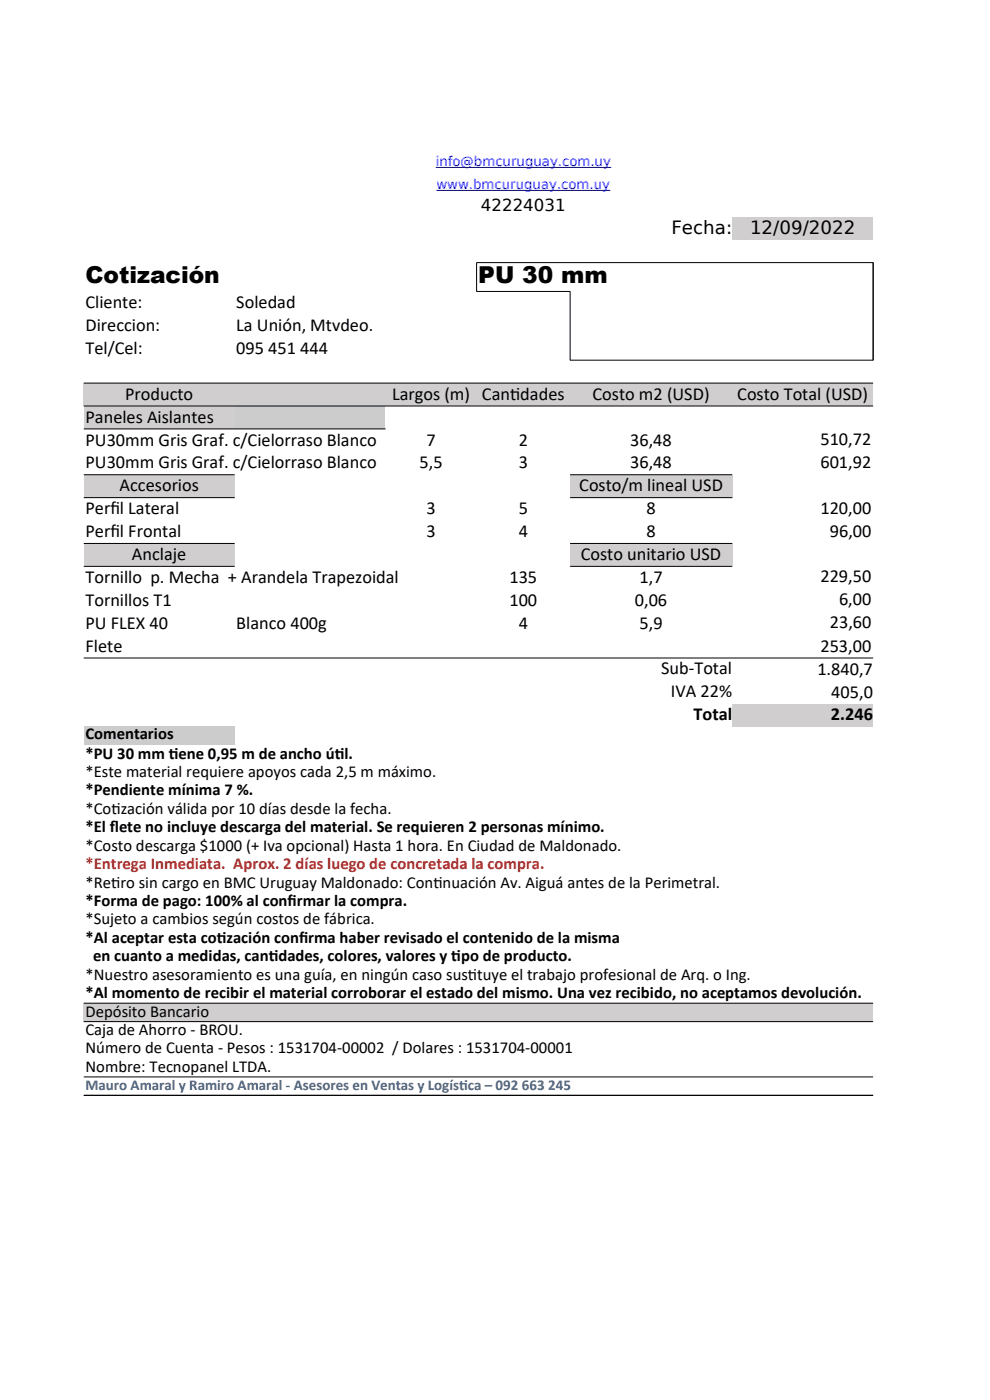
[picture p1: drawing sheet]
<svg xmlns="http://www.w3.org/2000/svg" width="210mm" height="297mm" viewBox="0 0 210 297" stroke-linecap="round" stroke-linejoin="round" font-family="sans-serif">
<defs><g id="words">
<g font-size="4.9">
<text x="18.1" y="60">Cotización</text>
<text x="101.5" y="60">PU 30 mm</text>
</g>
<g font-size="3.9">
<text x="142.4" y="49.6">Fecha:</text>
<text x="159.1" y="49.6">12/09/2022</text>
<text x="18.1" y="65.4">Cliente:</text>
<text x="50.1" y="65.4">Soledad</text>
<text x="18.1" y="70.2">Direccion:</text>
<text x="50.1" y="70.2">La Unión, Mtvdeo.</text>
<text x="18.1" y="75.1">Tel/Cel:</text>
<text x="50.1" y="75.1">095 451 444</text>
<text x="18.1" y="89.7">Paneles Aislantes</text>
<text x="26.5" y="84.8">Producto</text>
<text x="83.2" y="84.8">Largos (m) Cant</text>
<text x="108.2" y="84.8">idades</text>
<text x="125.7" y="84.8">Costo m2 (USD)</text>
<text x="156.4" y="84.8">Costo Total (USD)</text>
<text x="18.1" y="94.5">PU30mm Gris Graf. c/Cielorraso Blanco</text>
<text x="90.5" y="94.5">7</text>
<text x="110" y="94.5">2</text>
<text x="133.7" y="94.5">36,48</text>
<text x="174" y="94.4">510,72</text>
<text x="18.1" y="99.4">PU30mm Gris Graf. c/Cielorraso Blanco</text>
<text x="89" y="99.4">5,5</text>
<text x="110" y="99.4">3</text>
<text x="133.7" y="99.4">36,48</text>
<text x="174" y="99.3">601,92</text>
<text x="25.4" y="104.3">Accesorios</text>
<text x="122.9" y="104.3">Costo/m lineal USD</text>
<text x="18.1" y="109.1">Perf</text>
<text x="18.1" y="114">Perf</text>
<text x="23.4" y="109.1">il Lateral</text>
<text x="23.4" y="114">il Frontal</text>
<text x="90.5" y="109.1">3</text>
<text x="90.5" y="114">3</text>
<text x="110" y="109.1">5</text>
<text x="110" y="114">4</text>
<text x="137.2" y="109.1">8</text>
<text x="137.2" y="114">8</text>
<text x="174" y="109.1">120,00</text>
<text x="176" y="114">96,00</text>
<text x="28" y="118.8">Anclaje</text>
<text x="123.2" y="118.8">Costo unitario USD</text>
<text x="18.1" y="123.7">Tornillo p. Mecha + Arandela Trapezoidal</text>
<text x="108.1" y="123.7">135</text>
<text x="135.7" y="123.7">1,7</text>
<text x="174" y="123.5">229,50</text>
<text x="18.1" y="128.6">Tornillos T1</text>
<text x="108.1" y="128.6">100</text>
<text x="134.7" y="128.6">0,06</text>
<text x="178" y="128.4">6,00</text>
<text x="18.1" y="133.4">PU FLEX 40</text>
<text x="50.1" y="133.4">Blanco 400g</text>
<text x="110" y="133.4">4</text>
<text x="135.7" y="133.4">5,9</text>
<text x="176" y="133.3">23,60</text>
<text x="18.1" y="138.3">Flete</text>
<text x="140.2" y="143">Sub-Total</text>
<text x="173.4" y="143.1">1.840,7</text>
<text x="174" y="138.3">253,00</text>
<text x="142.3" y="147.9">IVA 22%</text>
<text x="176.4" y="148">405,0</text>
<text x="147.1" y="152.7">Total</text>
<text x="176.3" y="152.8">2.246</text>
</g>
<g font-size="3.5">
<text x="102" y="44.8">42224031</text>
<text x="18.1" y="156.9">Comentarios</text>
<text x="18.1" y="160.9">*PU 30 mm t</text>
<text x="35.8" y="160.9">iene 0,95 m de ancho út</text>
<text x="71" y="160.9">il.</text>
<text x="18.1" y="164.9">*Este material requiere apoyos cada 2,5 m máximo.</text>
<text x="18.1" y="168.7">*Pendiente mínima 7 %.</text>
<text x="18.1" y="172.7">*Cot</text>
<text x="23.6" y="172.7">ización válida por 10 días desde la fecha.</text>
<text x="18.1" y="176.6">*El f</text>
<text x="23.3" y="176.6">lete no incluye descarga del material. Se requieren 2 personas mínimo.</text>
<text x="18.1" y="180.5">*Costo descarga $1000 (+ Iva opcional) Hasta 1 hora. En Ciudad de Maldonado.</text>
<text x="18.1" y="188.3">*Ret</text>
<text x="23.6" y="188.3">iro sin cargo en BMC Uruguay Maldonado: Cont</text>
<text x="91.9" y="188.3">inuación Av. Aiguá antes de la Perimetral.</text>
<text x="18.1" y="192.2">*Forma de pago: 100% al conf</text>
<text x="18.1" y="196.1">*Sujeto a cambios según costos de fábrica.</text>
<text x="61" y="192.2">irmar la compra.</text>
<text x="18.1" y="200">*Al aceptar esta cot</text>
<text x="19.7" y="203.9">en cuanto a medidas, cant</text>
<text x="46" y="200">ización conf</text>
<text x="57" y="203.9">idades, colores, valores y t</text>
<text x="63.4" y="200">irma haber revisado el contenido de la misma</text>
<text x="95.7" y="203.9">ipo de producto.</text>
<text x="18.1" y="207.9">*Nuestro asesoramiento es una guía, en ningún caso sust</text>
<text x="99.3" y="207.9">ituye el trabajo profesional de Arq. o Ing.</text>
<text x="18.1" y="211.8">*Al momento de recibir el material corroborar el estado del mismo. Una vez recibido, no aceptamos devolución.</text>
<text x="18.1" y="215.7">Depósito Bancario</text>
<text x="18.1" y="219.6">Caja de Ahorro - BROU.</text>
<text x="18.1" y="223.5">Número de Cuenta - Pesos : 1531704-00002 / Dolares : 1531704-00001</text>
<text x="18.1" y="227.4">Nombre: Tecnopanel LTDA.</text>
</g>
<text font-size="3.5" fill="#c9211e" x="18.1" y="184.4">*Entrega Inmediata. Aprox. 2 días luego de concretada la compra.</text>
<g font-size="3.2" fill="#3465a4">
<text x="18.1" y="231.2">Mauro Amaral y Ramiro Amaral - Asesores en Ventas y Logíst</text>
<text x="97.4" y="231.2">ica – 092 663 245</text>
</g>
<g font-size="2.8" fill="#00f">
<text x="92.4" y="35.2">info@bmcuruguay.com.uy</text>
<text x="92.6" y="40.1">www.bmcuruguay.com.uy</text>
</g>
</g></defs>
<g fill="#d0cece">
<path d="M155.3 46h29.9v4.8h-29.9z" fill-rule="evenodd"/>
<path d="M17.8 81.2h167.4v4.9h-167.4z" fill-rule="evenodd"/>
<path d="M17.8 86.1h32v4.9h-32z" fill-rule="evenodd"/>
</g>
<path d="M49.8 86.1h32v4.9h-32z" fill-rule="evenodd" fill="#ccc"/>
<g fill="#d0cece">
<path d="M17.8 100.7h32v4.9h-32z" fill-rule="evenodd"/>
<path d="M120.9 100.7h34.4v4.9h-34.4z" fill-rule="evenodd"/>
<path d="M17.8 115.3h32v4.8h-32z" fill-rule="evenodd"/>
<path d="M120.9 115.3h34.4v4.8h-34.4z" fill-rule="evenodd"/>
<path d="M155.3 149.3h29.9v4.9h-29.9z" fill-rule="evenodd"/>
</g>
<path d="M17.8 154.1h32v4h-32z" fill-rule="evenodd" fill="#ccc"/>
<path d="M17.8 212.8h167.4v3.9h-167.4z" fill-rule="evenodd" fill="#d0cece"/>
<g fill="none" stroke="#000" stroke-width=".21">
<path d="M120.9 61.8v14.6h64.3v-20.7h-84.1v6.2l19.9-.1M17.8 81.3h167.4M17.8 86.1h167.4M17.8 91h64M17.8 100.7h32M17.8 105.6h32M17.8 115.3h32M120.9 100.7h34.4M120.9 105.6h34.4M120.9 115.3h34.4M17.8 120.2h32M17.8 139.6h167.4"/>
<path d="M120.9 120.2h34.4M17.8 212.8h167.4M17.8 216.7h167.4M17.8 228.5h167.4M17.8 232.4h167.4"/>
</g>
<path d="M92.4 35.5h37.3M92.6 40.4h36.9" fill="none" stroke="#00f" stroke-width=".21"/>
<use href="#words"/>
</svg>
